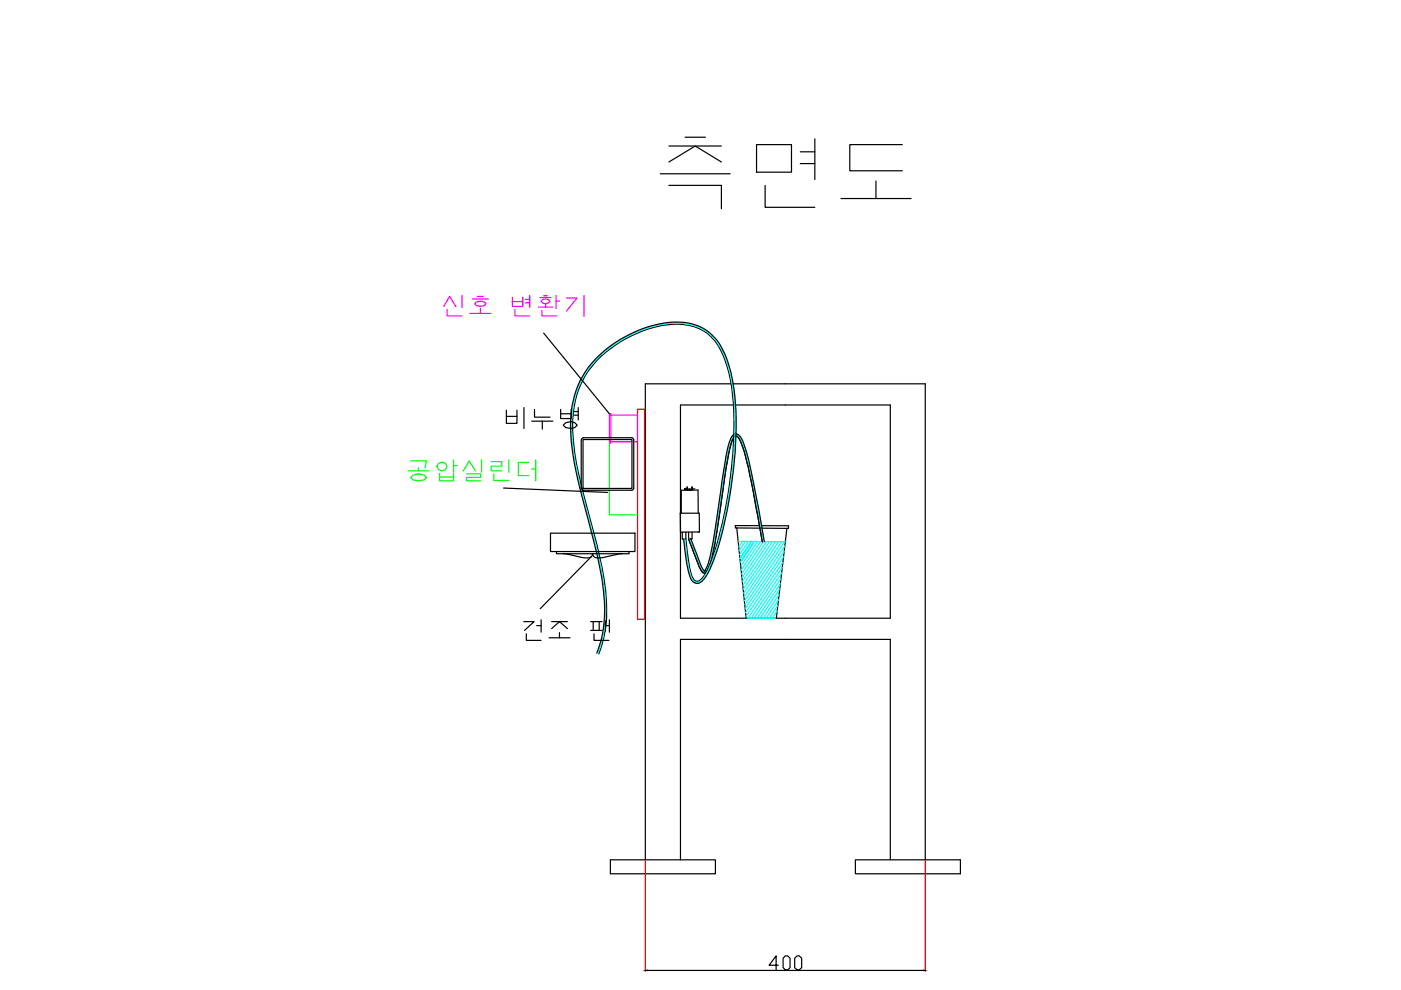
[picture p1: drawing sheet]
<svg xmlns="http://www.w3.org/2000/svg" width="297mm" height="210mm" viewBox="0 0 297 210" stroke-linecap="round" stroke-linejoin="round" font-family="sans-serif">
<defs><g id="words">
<text font-size="21.6" x="138.6" y="45.5">측면도</text>
<text font-size="8.4" fill="#f0f" x="92.8" y="68.4">신호 변환기</text>
<text font-size="8.4" x="106.2" y="92.1">비누병</text>
<text font-size="7.9" fill="#0f0" x="85.4" y="103">공압실린더</text>
<text font-size="7.9" x="109.7" y="136.9">건조 팬</text>
<text font-size="6.2" x="161.9" y="206.7">400</text>
</g></defs>
<!-- layer: 0 -->
<g fill="none" stroke="#000" stroke-width=".25">
<path d="M115.3 70.6l13.9 17.1M123.2 93.3v10.2M123.6 93.2h10.4v10.4h-10.4zM123.7 92.8h10.2M133.9 92.8l.4 .2 .1 .3M134.4 93.3v10.2l-.3 .4h-.2M144.3 85.9h44.5v45.2h-44.5zM106.8 103.5l22 .9M116.7 113h17.9v3.9h-17.9zM118 116.9v.5h15.3v-.5M119.4 117.4l5.1 .9a.96 .96 0 0 0 1.1-.9M123.3 103.5v.2l.4 .2h10.2"/>
<path d="M125.3 118l-10.7 11M125.7 117.4a1.07 1.07 0 0 0 1.5 .9l4.8-.9M144.2 108.8h4.1v4h-4zM144.4 108.8v-4.9h3.6v4.9M144.7 112.8v1.5h.7v-1.5M144.9 114.4l.3 2.6a15.1 15.1 0 0 0 1.5 6.1 1.46 1.46 0 0 0 2.5-.3 30.3 30.3 0 0 0 4-10.2 91.8 91.8 0 0 0 2.6-28.8 24.5 24.5 0 0 0-4-11.9 10.5 10.5 0 0 0-9.3-3.6 26 26 0 0 0-18.3 10.4 22.2 22.2 0 0 0-3.1 15 101.9 101.9 0 0 0 3.7 16.8l1.3 5a48.6 48.6 0 0 1 2 16.6l-.5 3.2-1.1 3.2M145.3 103.5v.4l-.1-.2h.3M145.4 114.3l.5 3.9a9.7 9.7 0 0 0 1.3 4.8 1.07 1.07 0 0 0 1.7-.4 29.5 29.5 0 0 0 3.8-10.1 90.7 90.7 0 0 0 2.6-28.7 23.6 23.6 0 0 0-3.8-11.6 10.5 10.5 0 0 0-10.2-3.3 25.6 25.6 0 0 0-16.8 10.1 21.6 21.6 0 0 0-2.9 14.6 96.1 96.1 0 0 0 3.6 16.9l1.3 4.9a51.6 51.6 0 0 1 2.1 15.6l-.6 4.4-1 3.3M145.7 103.7v-.5l.1 .5M146 112.8v1.5h.7v-1.5M146 114.3l2.2 5.7a2.33 2.33 0 0 0 1 1.5 .94 .94 0 0 0 1-.9 53.1 53.1 0 0 0 2.4-11.7l1.4-9.9a20.9 20.9 0 0 1 1.6-6.3l.2-.2a.8 .8 0 0 1 1 .8 51.3 51.3 0 0 1 3 11.2l1.8 10.4M146.2 103.9h.1"/>
<path d="M146.2 103.7h-.6v.2h1.2v-.2h-.6v.2M146.4 114.1l2.2 5.8 .7 1.1M146.7 103.7v-.5l.1 .5M147 103.6h.3M148 112.8h.1M156.2 111.9l10.6 .1-2.2 19.1M156.2 111.9h-.3v-.5l11.3 .1v.5h-.4M156.2 111.9l2 19.2M162.1 114.8l-1.3-7.3-2.3-11a10.5 10.5 0 0 0-1.7-4.2 1.05 1.05 0 0 0-1.1-.2 1.05 1.05 0 0 0-.8 .8 40.8 40.8 0 0 0-1.8 9.1 187.6 187.6 0 0 1-2.4 15.3 7.1 7.1 0 0 1-1.4 3.7M149.3 121h.1M129.4 182.3h22.3v3h-22.3zM136.8 182.3v-100.9h59.4v100.9"/>
<path d="M144.3 182.3v-46.7h44.5v46.7M181.4 182.3h22.2v3h-22.2zM137.2 205.8h58.6"/>
</g>
<g fill="none" stroke="#0ff" stroke-width=".25">
<path d="M145.2 114.4l.4 3.8a11.3 11.3 0 0 0 1.3 4.8 1.22 1.22 0 0 0 1.2 .5 1.22 1.22 0 0 0 1-.8 29 29 0 0 0 3.9-10.1 87.1 87.1 0 0 0 2.4-30.4 21.4 21.4 0 0 0-3.7-10.1 10.9 10.9 0 0 0-10.4-3.5 26.1 26.1 0 0 0-17 10.2 22.1 22.1 0 0 0-3 14.9 102.8 102.8 0 0 0 3.7 16.8l1.3 4.9a49.1 49.1 0 0 1 2 16.7l-.5 3.3-1.1 3.2M146.2 114.2l2.2 5.7a1.59 1.59 0 0 0 1 1.4l.2-.1a12.8 12.8 0 0 0 1.6-5.3l2.6-16.9a20.5 20.5 0 0 1 1.6-6.5l.3-.2a1.05 1.05 0 0 1 1.4 .8 52.6 52.6 0 0 1 2.9 11.4l1.8 10.4M156.5 114.8l10 .1M156.9 118.4l2.4-3.6-2.4 3.6M157.4 114.8l-.8 1.2M158.1 114.8l-1.4 2M158.7 114.8l-1.9 2.8M159.3 114.8l-2.4 3.6M159.8 115.1l-2.5 3.6M160 114.8l-3 4.4M160.6 114.8l-3.5 5.1M161.2 114.8l-4.1 6.1"/>
<path d="M161.9 114.8l-4.7 6.9M162.5 114.8l-5.2 7.7M163.2 114.8l-5.8 8.5M163.8 114.8l-6.3 9.4M164.5 114.8l-6.9 10.2M165.1 114.8l-7.5 11M165.7 114.9l-8 11.7M165.9 119.3l-7.7 11.4M166.1 118l-8 11.9M166.3 116.9l-8.3 12.2M166.4 114.9l-8.6 12.5M166.4 115.8l-8.5 12.4"/>
<path d="M158.2 131.1h6.4M164.8 129.5l-1.1 1.6M164.9 128.4l-1.9 2.7M165.1 127.2l-2.7 3.9M165.2 126l-3.4 5.1M165.3 124.9l-4.2 6.2M165.5 123.8l-5 7.3M165.6 122.6l-5.7 8.5M165.7 121.5l-6.5 9.6M165.9 120.3l-7.3 10.7"/>
</g>
<path d="M135.2 86.8h1.5v44.5h-1.5z" fill="none" stroke="#f00" stroke-width=".25"/>
<!-- layer: signal_generator -->
<path d="M129.2 87.7h.3v6.3h-.3zM129.5 88h5.7v5.7h-5.7" fill="none" stroke="#f0f" stroke-width=".25"/>
<path d="M129.2 94v15.1h6" fill="none" stroke="#0f0" stroke-width=".25"/>
<!-- layer: 0 -->
<path d="M136.8 182.4v23.5M196.2 182.4v23.5" fill="none" stroke="#f00" stroke-width=".25"/>
<path d="M136.8 205.8l.4-.1v.1zM195.8 205.7l.4 .1h-.4z" fill="#000" stroke="#000" stroke-width=".21"/>
<use href="#words"/>
</svg>
